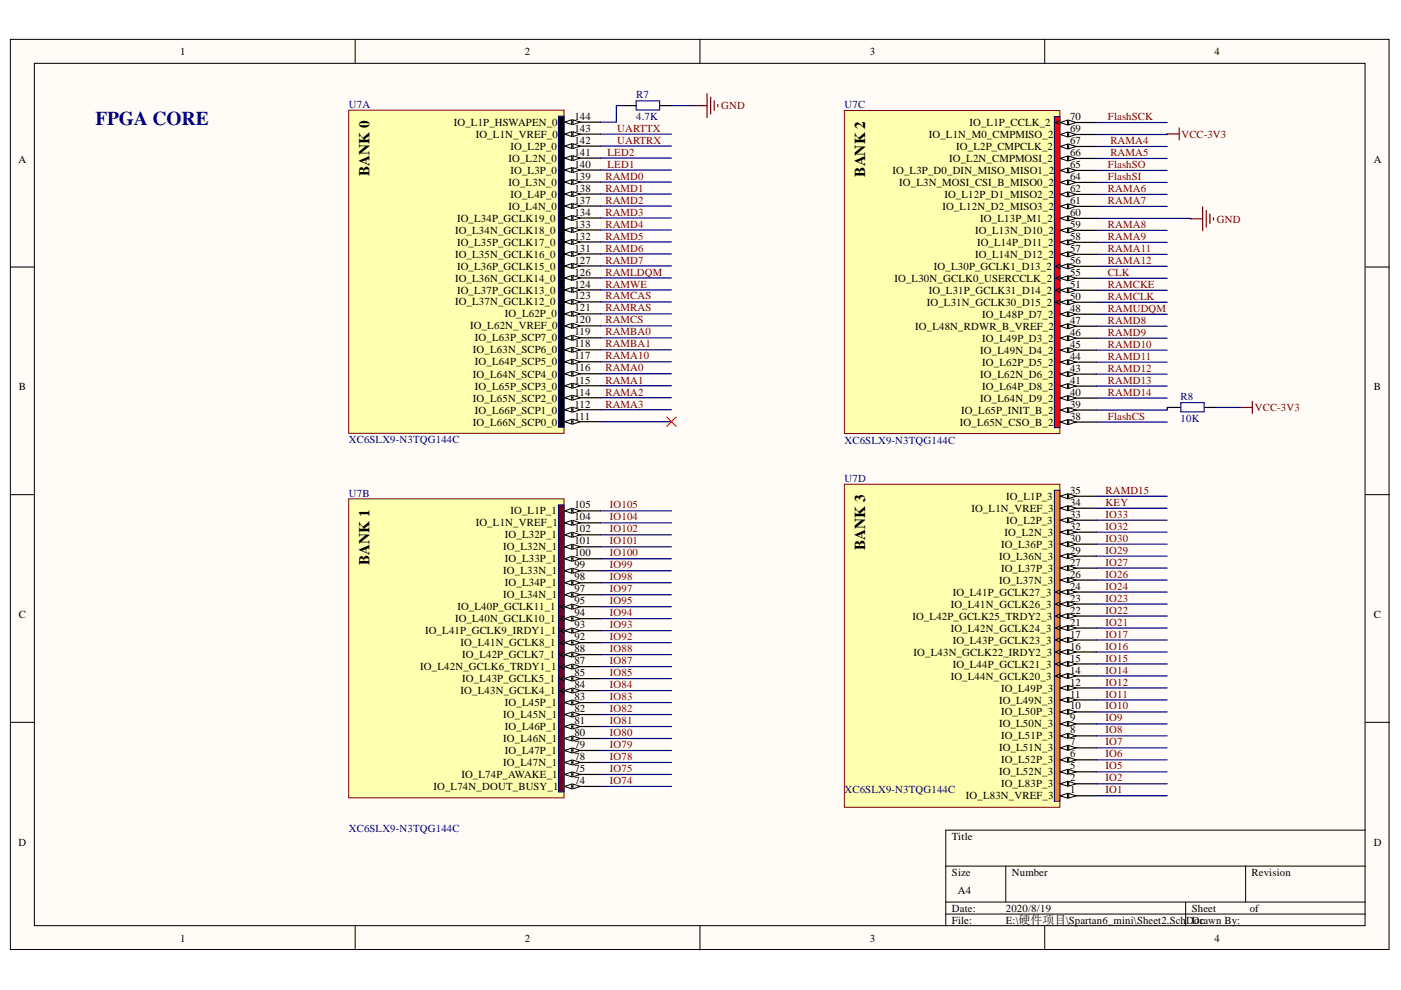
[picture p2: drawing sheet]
<svg xmlns="http://www.w3.org/2000/svg" width="297mm" height="210mm" viewBox="0 0 297 210" stroke-linecap="round" stroke-linejoin="round" font-family="sans-serif">
<defs><g id="words">
<text font-size="4.1" fill="#000080" x="20.2" y="26.5">FPGA CORE</text>
<g font-size="3.2">
<text x="78.4" y="37.4" transform="rotate(-90 78.4 37.4)">BANK 0</text>
<text x="183.5" y="37.5" transform="rotate(-90 183.5 37.5)">BANK 2</text>
<text x="78.4" y="119.7" transform="rotate(-90 78.4 119.7)">BANK 1</text>
<text x="183.5" y="116.6" transform="rotate(-90 183.5 116.6)">BANK 3</text>
</g>
<g font-size="2.3">
<text x="38.2" y="11.7">1</text>
<text x="111.3" y="11.7">2</text>
<text x="184.4" y="11.7">3</text>
<text x="257.5" y="11.7">4</text>
<text x="96.2" y="26.7">IO_L1P_HSWAPEN_0</text>
<text x="100.9" y="29.3">IO_L1N_VREF_0</text>
<text x="121.8" y="25.4">144</text>
<text x="121.8" y="28">143</text>
<text x="196.9" y="29.3">IO_L1N_M0_CMPMISO_2</text>
<text x="205.5" y="26.8">IO_L1P_CCLK_2</text>
<text x="226.9" y="25.5">70</text>
<text x="226.9" y="28.1">69</text>
<text x="3.9" y="34.5">A</text>
<text x="107.8" y="34.3">IO_L2N_0</text>
<text x="108.2" y="31.8">IO_L2P_0</text>
<text x="121.8" y="30.5">142</text>
<text x="121.8" y="33.1">141</text>
<text x="121.8" y="35.6">140</text>
<text x="201.2" y="34.4">IO_L2N_CMPMOSI_2</text>
<text x="202.8" y="31.9">IO_L2P_CMPCLK_2</text>
<text x="226.9" y="30.6">67</text>
<text x="226.9" y="33.1">66</text>
<text x="226.9" y="35.7">65</text>
<text x="291.3" y="34.5">A</text>
<text x="107.8" y="39.4">IO_L3N_0</text>
<text x="108.2" y="36.9">IO_L3P_0</text>
<text x="108.2" y="41.9">IO_L4P_0</text>
<text x="121.8" y="38.1">139</text>
<text x="121.8" y="40.7">138</text>
<text x="189.2" y="36.9">IO_L3P_D0_DIN_MISO_MISO1_2</text>
<text x="190.7" y="39.5">IO_L3N_MOSI_CSI_B_MISO0_2</text>
<text x="226.9" y="38.2">64</text>
<text x="226.9" y="40.8">62</text>
<text x="96.9" y="47">IO_L34P_GCLK19_0</text>
<text x="107.8" y="44.5">IO_L4N_0</text>
<text x="121.8" y="43.2">137</text>
<text x="121.8" y="45.7">134</text>
<text x="199.8" y="44.6">IO_L12N_D2_MISO3_2</text>
<text x="200.2" y="42">IO_L12P_D1_MISO2_2</text>
<text x="207.8" y="47.1">IO_L13P_M1_2</text>
<text x="226.9" y="43.3">61</text>
<text x="226.9" y="45.8">60</text>
<text x="96.5" y="49.5">IO_L34N_GCLK18_0</text>
<text x="96.9" y="52.1">IO_L35P_GCLK17_0</text>
<text x="121.8" y="48.3">133</text>
<text x="121.8" y="50.8">132</text>
<text x="121.8" y="53.4">131</text>
<text x="206.7" y="49.6">IO_L13N_D10_2</text>
<text x="207.2" y="52.2">IO_L14P_D11_2</text>
<text x="226.9" y="48.4">59</text>
<text x="226.9" y="50.9">58</text>
<text x="226.9" y="53.4">57</text>
<text x="96.5" y="54.6">IO_L35N_GCLK16_0</text>
<text x="96.5" y="59.7">IO_L36N_GCLK14_0</text>
<text x="96.9" y="57.2">IO_L36P_GCLK15_0</text>
<text x="121.8" y="55.9">127</text>
<text x="121.8" y="58.4">126</text>
<text x="189.6" y="59.8">IO_L30N_GCLK0_USERCCLK_2</text>
<text x="198" y="57.2">IO_L30P_GCLK1_D13_2</text>
<text x="206.7" y="54.7">IO_L14N_D12_2</text>
<text x="226.9" y="56">56</text>
<text x="226.9" y="58.5">55</text>
<text x="96.5" y="64.8">IO_L37N_GCLK12_0</text>
<text x="96.9" y="62.2">IO_L37P_GCLK13_0</text>
<text x="121.8" y="61">124</text>
<text x="121.8" y="63.5">123</text>
<text x="196.5" y="64.9">IO_L31N_GCLK30_D15_2</text>
<text x="196.9" y="62.3">IO_L31P_GCLK31_D14_2</text>
<text x="226.9" y="61">51</text>
<text x="226.9" y="63.6">50</text>
<text x="99.7" y="69.8">IO_L62N_VREF_0</text>
<text x="107" y="67.3">IO_L62P_0</text>
<text x="121.8" y="66">121</text>
<text x="121.8" y="68.6">120</text>
<text x="121.8" y="71.1">119</text>
<text x="194" y="69.9">IO_L48N_RDWR_B_VREF_2</text>
<text x="208.3" y="67.4">IO_L48P_D7_2</text>
<text x="226.9" y="66.1">48</text>
<text x="226.9" y="68.7">47</text>
<text x="226.9" y="71.2">46</text>
<text x="100.3" y="74.9">IO_L63N_SCP6_0</text>
<text x="100.7" y="72.4">IO_L63P_SCP7_0</text>
<text x="100.7" y="77.5">IO_L64P_SCP5_0</text>
<text x="121.8" y="73.6">118</text>
<text x="121.8" y="76.2">117</text>
<text x="207.8" y="75">IO_L49N_D4_2</text>
<text x="208.3" y="72.5">IO_L49P_D3_2</text>
<text x="208.3" y="77.5">IO_L62P_D5_2</text>
<text x="226.9" y="73.7">45</text>
<text x="226.9" y="76.3">44</text>
<text x="4" y="82.8">B</text>
<text x="100.3" y="80.1">IO_L64N_SCP4_0</text>
<text x="100.7" y="82.6">IO_L65P_SCP3_0</text>
<text x="121.8" y="78.7">116</text>
<text x="121.8" y="81.3">115</text>
<text x="121.8" y="83.9">114</text>
<text x="207.8" y="80.1">IO_L62N_D6_2</text>
<text x="208.3" y="82.7">IO_L64P_D8_2</text>
<text x="226.9" y="78.8">43</text>
<text x="226.9" y="81.3">41</text>
<text x="226.9" y="84">40</text>
<text x="291.3" y="82.8">B</text>
<text x="100.3" y="85.1">IO_L65N_SCP2_0</text>
<text x="100.7" y="87.7">IO_L66P_SCP1_0</text>
<text x="121.8" y="86.4">112</text>
<text x="121.8" y="89">111</text>
<text x="203.8" y="87.8">IO_L65P_INIT_B_2</text>
<text x="207.8" y="85.2">IO_L64N_D9_2</text>
<text x="226.9" y="86.5">39</text>
<text x="226.9" y="89">38</text>
<text x="100.3" y="90.2">IO_L66N_SCP0_0</text>
<text x="203.5" y="90.3">IO_L65N_CSO_B_2</text>
<text x="121.8" y="107.8">105</text>
<text x="213.3" y="105.9">IO_L1P_3</text>
<text x="226.9" y="104.7">35</text>
<text x="226.9" y="107.2">34</text>
<text x="100.9" y="111.6">IO_L1N_VREF_1</text>
<text x="108.2" y="109.1">IO_L1P_1</text>
<text x="121.8" y="110.3">104</text>
<text x="121.8" y="112.9">102</text>
<text x="206" y="108.5">IO_L1N_VREF_3</text>
<text x="213" y="113.6">IO_L2N_3</text>
<text x="213.3" y="111">IO_L2P_3</text>
<text x="226.9" y="109.8">33</text>
<text x="226.9" y="112.3">32</text>
<text x="106.7" y="116.7">IO_L32N_1</text>
<text x="107" y="114.2">IO_L32P_1</text>
<text x="107" y="119.2">IO_L33P_1</text>
<text x="121.8" y="115.4">101</text>
<text x="121.8" y="118">100</text>
<text x="211.8" y="118.7">IO_L36N_3</text>
<text x="212.2" y="116.1">IO_L36P_3</text>
<text x="226.9" y="114.8">30</text>
<text x="226.9" y="117.4">29</text>
<text x="226.9" y="120">27</text>
<text x="106.7" y="121.8">IO_L33N_1</text>
<text x="107" y="124.3">IO_L34P_1</text>
<text x="121.8" y="120.5">99</text>
<text x="121.8" y="123">98</text>
<text x="121.8" y="125.6">97</text>
<text x="211.8" y="123.8">IO_L37N_3</text>
<text x="212.2" y="121.3">IO_L37P_3</text>
<text x="226.9" y="122.5">26</text>
<text x="226.9" y="125.1">24</text>
<text x="4" y="131.1">C</text>
<text x="96.5" y="131.9">IO_L40N_GCLK10_1</text>
<text x="97" y="129.4">IO_L40P_GCLK11_1</text>
<text x="106.7" y="126.8">IO_L34N_1</text>
<text x="121.8" y="128.1">95</text>
<text x="121.8" y="130.6">94</text>
<text x="193.4" y="131.4">IO_L42P_GCLK25_TRDY2_3</text>
<text x="201.6" y="128.9">IO_L41N_GCLK26_3</text>
<text x="202" y="126.3">IO_L41P_GCLK27_3</text>
<text x="226.9" y="127.6">23</text>
<text x="226.9" y="130.1">22</text>
<text x="291.3" y="131.1">C</text>
<text x="90.1" y="134.4">IO_L41P_GCLK9_IRDY1_1</text>
<text x="97.7" y="137">IO_L41N_GCLK8_1</text>
<text x="121.8" y="133.2">93</text>
<text x="121.8" y="135.7">92</text>
<text x="201.6" y="133.9">IO_L42N_GCLK24_3</text>
<text x="202" y="136.5">IO_L43P_GCLK23_3</text>
<text x="226.9" y="132.7">21</text>
<text x="226.9" y="135.2">17</text>
<text x="226.9" y="137.7">16</text>
<text x="89.1" y="142.1">IO_L42N_GCLK6_TRDY1_1</text>
<text x="98" y="139.6">IO_L42P_GCLK7_1</text>
<text x="121.8" y="138.3">88</text>
<text x="121.8" y="140.9">87</text>
<text x="121.8" y="143.4">85</text>
<text x="193.7" y="139">IO_L43N_GCLK22_IRDY2_3</text>
<text x="202" y="141.5">IO_L44P_GCLK21_3</text>
<text x="226.9" y="140.3">15</text>
<text x="226.9" y="142.8">14</text>
<text x="97.7" y="147.2">IO_L43N_GCLK4_1</text>
<text x="98" y="144.7">IO_L43P_GCLK5_1</text>
<text x="107" y="149.8">IO_L45P_1</text>
<text x="121.8" y="145.9">84</text>
<text x="121.8" y="148.5">83</text>
<text x="201.6" y="144.1">IO_L44N_GCLK20_3</text>
<text x="211.8" y="149.2">IO_L49N_3</text>
<text x="212.2" y="146.6">IO_L49P_3</text>
<text x="226.9" y="145.4">12</text>
<text x="226.9" y="147.9">11</text>
<text x="106.7" y="152.3">IO_L45N_1</text>
<text x="107" y="154.8">IO_L46P_1</text>
<text x="121.8" y="151">82</text>
<text x="121.8" y="153.6">81</text>
<text x="211.8" y="154.2">IO_L50N_3</text>
<text x="212.2" y="151.7">IO_L50P_3</text>
<text x="226.9" y="150.4">10</text>
<text x="226.9" y="153">9</text>
<text x="226.9" y="155.5">8</text>
<text x="106.7" y="157.4">IO_L46N_1</text>
<text x="107" y="159.9">IO_L47P_1</text>
<text x="121.8" y="156.1">80</text>
<text x="121.8" y="158.6">79</text>
<text x="121.8" y="161.2">78</text>
<text x="211.8" y="159.3">IO_L51N_3</text>
<text x="212.2" y="156.8">IO_L51P_3</text>
<text x="212.2" y="161.8">IO_L52P_3</text>
<text x="226.9" y="158">7</text>
<text x="226.9" y="160.6">6</text>
<text x="91.9" y="167.5">IO_L74N_DOUT_BUSY_1</text>
<text x="97.8" y="165">IO_L74P_AWAKE_1</text>
<text x="106.7" y="162.4">IO_L47N_1</text>
<text x="121.8" y="163.7">75</text>
<text x="121.8" y="166.2">74</text>
<text x="211.8" y="164.4">IO_L52N_3</text>
<text x="212.2" y="166.9">IO_L83P_3</text>
<text x="226.9" y="163.1">5</text>
<text x="226.9" y="165.6">2</text>
<text x="204.8" y="169.5">IO_L83N_VREF_3</text>
<text x="226.9" y="168.2">1</text>
<text x="3.9" y="179.3">D</text>
<text x="201.8" y="178.1">Title</text>
<text x="291.3" y="179.3">D</text>
<text x="201.8" y="185.7">Size</text>
<text x="214.5" y="185.7">Number</text>
<text x="265.4" y="185.7">Revision</text>
<text x="203.1" y="189.5">A4</text>
<text x="201.8" y="193.3">Date:</text>
<text x="201.8" y="195.8">File:</text>
<text x="213.2" y="193.3">2020/8/19</text>
<text x="213.2" y="195.8">E:\硬件项目\Spartan6_mini\Sheet2.Sch</text>
<text x="251.5" y="195.8">DDc</text>
<text x="252.7" y="193.3">Sheet</text>
<text x="253.2" y="195.8">orawn By:</text>
<text x="265" y="193.3">of</text>
<text x="38.2" y="199.6">1</text>
<text x="111.3" y="199.6">2</text>
<text x="184.4" y="199.6">3</text>
<text x="257.5" y="199.6">4</text>
</g>
<g font-size="2.3" fill="#000080">
<text x="74" y="22.9">U7A</text>
<text x="134.9" y="20.9">R7</text>
<text x="179.1" y="23">U7C</text>
<text x="134.9" y="25.4">4.7K</text>
<text x="250.3" y="84.9">R8</text>
<text x="250.3" y="89.5">10K</text>
<text x="74" y="94">XC6SLX9-N3TQG144C</text>
<text x="179.1" y="94.1">XC6SLX9-N3TQG144C</text>
<text x="74" y="105.3">U7B</text>
<text x="179.1" y="102.1">U7D</text>
<text x="179.1" y="168.2">XC6SLX9-N3TQG144C</text>
<text x="74" y="176.4">XC6SLX9-N3TQG144C</text>
</g>
<g font-size="2.3" fill="#800000">
<text x="152.9" y="23.2">GND</text>
<text x="130.8" y="28">UARTTX</text>
<text x="234.9" y="25.5">FlashSCK</text>
<text x="250.5" y="29.2">VCC-3V3</text>
<text x="128.8" y="35.6">LED1</text>
<text x="128.8" y="33.1">LED2</text>
<text x="130.8" y="30.5">UARTRX</text>
<text x="234.9" y="35.7">FlashSO</text>
<text x="235.4" y="33.1">RAMA5</text>
<text x="235.4" y="30.6">RAMA4</text>
<text x="128.4" y="38.1">RAMD0</text>
<text x="128.4" y="40.7">RAMD1</text>
<text x="234.9" y="38.2">FlashSI</text>
<text x="234.9" y="40.8">RAMA6</text>
<text x="128.4" y="43.2">RAMD2</text>
<text x="128.4" y="45.7">RAMD3</text>
<text x="234.9" y="43.3">RAMA7</text>
<text x="258" y="47.2">GND</text>
<text x="128.4" y="50.8">RAMD5</text>
<text x="128.4" y="48.3">RAMD4</text>
<text x="128.4" y="53.4">RAMD6</text>
<text x="234.9" y="53.4">RAMA11</text>
<text x="234.9" y="50.9">RAMA9</text>
<text x="234.9" y="48.4">RAMA8</text>
<text x="128.4" y="55.9">RAMD7</text>
<text x="128.4" y="58.4">RAMLDQM</text>
<text x="234.9" y="56">RAMA12</text>
<text x="234.9" y="58.5">CLK</text>
<text x="128.4" y="61">RAMWE</text>
<text x="128.4" y="63.5">RAMCAS</text>
<text x="234.9" y="63.6">RAMCLK</text>
<text x="234.9" y="61">RAMCKE</text>
<text x="128.4" y="66">RAMRAS</text>
<text x="128.4" y="68.6">RAMCS</text>
<text x="128.4" y="71.1">RAMBA0</text>
<text x="234.9" y="71.2">RAMD9</text>
<text x="234.9" y="68.7">RAMD8</text>
<text x="234.9" y="66.1">RAMUDQM</text>
<text x="128.4" y="73.6">RAMBA1</text>
<text x="128.4" y="76.2">RAMA10</text>
<text x="234.9" y="76.3">RAMD11</text>
<text x="234.9" y="73.7">RAMD10</text>
<text x="128.4" y="78.7">RAMA0</text>
<text x="128.4" y="81.3">RAMA1</text>
<text x="128.4" y="83.9">RAMA2</text>
<text x="234.9" y="84">RAMD14</text>
<text x="234.9" y="81.3">RAMD13</text>
<text x="234.9" y="78.8">RAMD12</text>
<text x="128.4" y="86.4">RAMA3</text>
<text x="234.9" y="89">FlashCS</text>
<text x="266.1" y="87.2">VCC-3V3</text>
<text x="129.3" y="107.8">IO105</text>
<text x="234.4" y="104.7">RAMD15</text>
<text x="234.4" y="107.2">KEY</text>
<text x="129.3" y="112.9">IO102</text>
<text x="129.3" y="110.3">IO104</text>
<text x="234.4" y="109.8">IO33</text>
<text x="234.4" y="112.3">IO32</text>
<text x="129.3" y="118">IO100</text>
<text x="129.3" y="115.4">IO101</text>
<text x="234.4" y="114.8">IO30</text>
<text x="234.4" y="117.4">IO29</text>
<text x="234.4" y="120">IO27</text>
<text x="129.3" y="125.6">IO97</text>
<text x="129.3" y="123">IO98</text>
<text x="129.3" y="120.5">IO99</text>
<text x="234.4" y="122.5">IO26</text>
<text x="234.4" y="125.1">IO24</text>
<text x="129.3" y="130.6">IO94</text>
<text x="129.3" y="128.1">IO95</text>
<text x="234.4" y="127.6">IO23</text>
<text x="234.4" y="130.1">IO22</text>
<text x="129.3" y="135.7">IO92</text>
<text x="129.3" y="133.2">IO93</text>
<text x="234.4" y="132.7">IO21</text>
<text x="234.4" y="135.2">IO17</text>
<text x="234.4" y="137.7">IO16</text>
<text x="129.3" y="138.3">IO88</text>
<text x="129.3" y="140.9">IO87</text>
<text x="129.3" y="143.4">IO85</text>
<text x="234.4" y="140.3">IO15</text>
<text x="234.4" y="142.8">IO14</text>
<text x="129.3" y="145.9">IO84</text>
<text x="129.3" y="148.5">IO83</text>
<text x="234.4" y="145.4">IO12</text>
<text x="234.4" y="147.9">IO11</text>
<text x="129.3" y="151">IO82</text>
<text x="129.3" y="153.6">IO81</text>
<text x="234.4" y="150.4">IO10</text>
<text x="234.4" y="153">IO9</text>
<text x="234.4" y="155.5">IO8</text>
<text x="129.3" y="156.1">IO80</text>
<text x="129.3" y="158.6">IO79</text>
<text x="129.3" y="161.2">IO78</text>
<text x="234.4" y="158">IO7</text>
<text x="234.4" y="160.6">IO6</text>
<text x="129.3" y="163.7">IO75</text>
<text x="129.3" y="166.2">IO74</text>
<text x="234.4" y="163.1">IO5</text>
<text x="234.4" y="165.6">IO2</text>
<text x="234.4" y="168.2">IO1</text>
</g>
</g></defs>
<g fill="#fffcf8" stroke="#000" stroke-width=".21">
<path d="M2.2 8.3h292.3v193h-292.3z"/>
<path d="M7.3 13.4h282.1v182.9h-282.1z"/>
</g>
<g fill="none" stroke="#000" stroke-width=".21">
<path d="M75.3 8.3v5.1M148.4 8.3v5.1M221.5 8.3v5.1M2.2 56.6h5.1M289.5 56.6h5.1M2.2 104.9h5.1M289.5 104.9h5.1M2.2 153.2h5.1M289.5 153.2h5.1M289.5 176h-89v20.3M75.3 196.3v5.1M148.4 196.3v5.1"/>
<path d="M200.5 183.6h89M200.5 191.3h89M200.5 193.8h89M213.2 183.6v7.7M221.5 196.3v5.1M251.4 191.3v5M264.1 183.6v7.7"/>
</g>
<path d="M73.9 23.4h45.7v68.5h-45.7z" fill="#ffffb0" stroke="#800000" stroke-width=".21"/>
<path d="M118.4 24.6h1.2v66h-1.2z" fill="#000" stroke="#000080" stroke-width=".21"/>
<path d="M119.7 25.9h7.6" fill="none" stroke="#000" stroke-width=".25"/>
<path d="M119.7 25.9l1.5-.5v1z" fill="#fffcf8"/>
<path d="M119.7 25.9l1.5-.5v1z" fill="none" stroke="#000" stroke-width=".21"/>
<path d="M121.5 25.4l1.5 .5-1.5 .5z" fill="#fffcf8"/>
<path d="M121.5 25.4l1.5 .5-1.5 .5z" fill="none" stroke="#000" stroke-width=".21"/>
<path d="M119.7 28.4h7.6" fill="none" stroke="#000" stroke-width=".25"/>
<path d="M119.7 28.4l1.5-.5v1z" fill="#fffcf8"/>
<path d="M119.7 28.4l1.5-.5v1z" fill="none" stroke="#000" stroke-width=".21"/>
<path d="M121.5 27.9l1.5 .5-1.5 .5z" fill="#fffcf8"/>
<path d="M121.5 27.9l1.5 .5-1.5 .5z" fill="none" stroke="#000" stroke-width=".21"/>
<path d="M119.7 31h7.6" fill="none" stroke="#000" stroke-width=".25"/>
<path d="M119.7 31l1.5-.5v1z" fill="#fffcf8"/>
<path d="M119.7 31l1.5-.5v1z" fill="none" stroke="#000" stroke-width=".21"/>
<path d="M121.5 30.5l1.5 .5-1.5 .5z" fill="#fffcf8"/>
<path d="M121.5 30.5l1.5 .5-1.5 .5z" fill="none" stroke="#000" stroke-width=".21"/>
<path d="M119.7 33.5h7.6" fill="none" stroke="#000" stroke-width=".25"/>
<path d="M119.7 33.5l1.5-.5v1z" fill="#fffcf8"/>
<path d="M119.7 33.5l1.5-.5v1z" fill="none" stroke="#000" stroke-width=".21"/>
<path d="M121.5 33l1.5 .5-1.5 .5z" fill="#fffcf8"/>
<path d="M121.5 33l1.5 .5-1.5 .5z" fill="none" stroke="#000" stroke-width=".21"/>
<path d="M119.7 36.1h7.6" fill="none" stroke="#000" stroke-width=".25"/>
<path d="M119.7 36.1l1.5-.5v1z" fill="#fffcf8"/>
<path d="M119.7 36.1l1.5-.5v1z" fill="none" stroke="#000" stroke-width=".21"/>
<path d="M121.5 35.6l1.5 .5-1.5 .5z" fill="#fffcf8"/>
<path d="M121.5 35.6l1.5 .5-1.5 .5z" fill="none" stroke="#000" stroke-width=".21"/>
<path d="M119.7 38.6h7.6" fill="none" stroke="#000" stroke-width=".25"/>
<path d="M119.7 38.6l1.5-.5v1z" fill="#fffcf8"/>
<path d="M119.7 38.6l1.5-.5v1z" fill="none" stroke="#000" stroke-width=".21"/>
<path d="M121.5 38.1l1.5 .5-1.5 .5z" fill="#fffcf8"/>
<path d="M121.5 38.1l1.5 .5-1.5 .5z" fill="none" stroke="#000" stroke-width=".21"/>
<path d="M119.7 41.1h7.6" fill="none" stroke="#000" stroke-width=".25"/>
<path d="M119.7 41.1l1.5-.5v1.1z" fill="#fffcf8"/>
<path d="M119.7 41.1l1.5-.5v1.1z" fill="none" stroke="#000" stroke-width=".21"/>
<path d="M121.5 40.6l1.5 .5-1.5 .6z" fill="#fffcf8"/>
<path d="M121.5 40.6l1.5 .5-1.5 .6z" fill="none" stroke="#000" stroke-width=".21"/>
<path d="M119.7 43.7h7.6" fill="none" stroke="#000" stroke-width=".25"/>
<path d="M119.7 43.7l1.5-.5v1z" fill="#fffcf8"/>
<path d="M119.7 43.7l1.5-.5v1z" fill="none" stroke="#000" stroke-width=".21"/>
<path d="M121.5 43.2l1.5 .5-1.5 .5z" fill="#fffcf8"/>
<path d="M119.7 45.7l-1 .5 1 .5M121.5 43.2l1.5 .5-1.5 .5z" fill="none" stroke="#000" stroke-width=".21"/>
<path d="M119.7 46.2h7.6" fill="none" stroke="#000" stroke-width=".25"/>
<path d="M119.7 46.2l1.5-.5v1z" fill="#fffcf8"/>
<path d="M119.7 46.2l1.5-.5v1z" fill="none" stroke="#000" stroke-width=".21"/>
<path d="M121.5 45.7l1.5 .5-1.5 .5z" fill="#fffcf8"/>
<path d="M119.7 48.3l-1 .5 1 .5M121.5 45.7l1.5 .5-1.5 .5z" fill="none" stroke="#000" stroke-width=".21"/>
<path d="M119.7 48.8h7.6" fill="none" stroke="#000" stroke-width=".25"/>
<path d="M119.7 48.8l1.5-.5v1z" fill="#fffcf8"/>
<path d="M119.7 48.8l1.5-.5v1z" fill="none" stroke="#000" stroke-width=".21"/>
<path d="M121.5 48.3l1.5 .5-1.5 .5z" fill="#fffcf8"/>
<path d="M119.7 50.8l-1 .5 1 .5M121.5 48.3l1.5 .5-1.5 .5z" fill="none" stroke="#000" stroke-width=".21"/>
<path d="M119.7 51.3h7.6" fill="none" stroke="#000" stroke-width=".25"/>
<path d="M119.7 51.3l1.5-.5v1z" fill="#fffcf8"/>
<path d="M119.7 51.3l1.5-.5v1z" fill="none" stroke="#000" stroke-width=".21"/>
<path d="M121.5 50.8l1.5 .5-1.5 .5z" fill="#fffcf8"/>
<path d="M119.7 53.3l-1 .5 1 .6M121.5 50.8l1.5 .5-1.5 .5z" fill="none" stroke="#000" stroke-width=".21"/>
<path d="M119.7 53.8h7.6" fill="none" stroke="#000" stroke-width=".25"/>
<path d="M119.7 53.8l1.5-.5v1.1z" fill="#fffcf8"/>
<path d="M119.7 53.8l1.5-.5v1.1z" fill="none" stroke="#000" stroke-width=".21"/>
<path d="M121.5 53.3l1.5 .5-1.5 .6z" fill="#fffcf8"/>
<path d="M119.7 55.9l-1 .5 1 .5M121.5 53.3l1.5 .5-1.5 .6z" fill="none" stroke="#000" stroke-width=".21"/>
<path d="M119.7 56.4h7.6" fill="none" stroke="#000" stroke-width=".25"/>
<path d="M119.7 56.4l1.5-.5v1z" fill="#fffcf8"/>
<path d="M119.7 56.4l1.5-.5v1z" fill="none" stroke="#000" stroke-width=".21"/>
<path d="M121.5 55.9l1.5 .5-1.5 .5z" fill="#fffcf8"/>
<path d="M119.7 58.4l-1 .5 1 .5M121.5 55.9l1.5 .5-1.5 .5z" fill="none" stroke="#000" stroke-width=".21"/>
<path d="M119.7 58.9h7.6" fill="none" stroke="#000" stroke-width=".25"/>
<path d="M119.7 58.9l1.5-.5v1z" fill="#fffcf8"/>
<path d="M119.7 58.9l1.5-.5v1z" fill="none" stroke="#000" stroke-width=".21"/>
<path d="M121.5 58.4l1.5 .5-1.5 .5z" fill="#fffcf8"/>
<path d="M121.5 58.4l1.5 .5-1.5 .5zM119.7 61l-1 .5 1 .5" fill="none" stroke="#000" stroke-width=".21"/>
<path d="M119.7 61.5h7.6" fill="none" stroke="#000" stroke-width=".25"/>
<path d="M119.7 61.5l1.5-.5v1z" fill="#fffcf8"/>
<path d="M119.7 61.5l1.5-.5v1z" fill="none" stroke="#000" stroke-width=".21"/>
<path d="M121.5 61l1.5 .5-1.5 .5z" fill="#fffcf8"/>
<path d="M119.7 63.5l-1 .5 1 .5M121.5 61l1.5 .5-1.5 .5z" fill="none" stroke="#000" stroke-width=".21"/>
<path d="M119.7 64h7.6" fill="none" stroke="#000" stroke-width=".25"/>
<path d="M119.7 64l1.5-.5v1z" fill="#fffcf8"/>
<path d="M119.7 64l1.5-.5v1z" fill="none" stroke="#000" stroke-width=".21"/>
<path d="M121.5 63.5l1.5 .5-1.5 .5z" fill="#fffcf8"/>
<path d="M121.5 63.5l1.5 .5-1.5 .5z" fill="none" stroke="#000" stroke-width=".21"/>
<path d="M119.7 66.5h7.6" fill="none" stroke="#000" stroke-width=".25"/>
<path d="M119.7 66.5l1.5-.5v1.1z" fill="#fffcf8"/>
<path d="M119.7 66.5l1.5-.5v1.1z" fill="none" stroke="#000" stroke-width=".21"/>
<path d="M121.5 66l1.5 .5-1.5 .6z" fill="#fffcf8"/>
<path d="M121.5 66l1.5 .5-1.5 .6z" fill="none" stroke="#000" stroke-width=".21"/>
<path d="M119.7 69.1h7.6" fill="none" stroke="#000" stroke-width=".25"/>
<path d="M119.7 69.1l1.5-.5v1z" fill="#fffcf8"/>
<path d="M119.7 69.1l1.5-.5v1z" fill="none" stroke="#000" stroke-width=".21"/>
<path d="M121.5 68.6l1.5 .5-1.5 .5z" fill="#fffcf8"/>
<path d="M121.5 68.6l1.5 .5-1.5 .5z" fill="none" stroke="#000" stroke-width=".21"/>
<path d="M119.7 71.6h7.6" fill="none" stroke="#000" stroke-width=".25"/>
<path d="M119.7 71.6l1.5-.5v1z" fill="#fffcf8"/>
<path d="M119.7 71.6l1.5-.5v1z" fill="none" stroke="#000" stroke-width=".21"/>
<path d="M121.5 71.1l1.5 .5-1.5 .5z" fill="#fffcf8"/>
<path d="M121.5 71.1l1.5 .5-1.5 .5z" fill="none" stroke="#000" stroke-width=".21"/>
<path d="M119.7 74.2h7.6" fill="none" stroke="#000" stroke-width=".25"/>
<path d="M119.7 74.2l1.5-.5v1z" fill="#fffcf8"/>
<path d="M119.7 74.2l1.5-.5v1z" fill="none" stroke="#000" stroke-width=".21"/>
<path d="M121.5 73.7l1.5 .5-1.5 .5z" fill="#fffcf8"/>
<path d="M121.5 73.7l1.5 .5-1.5 .5z" fill="none" stroke="#000" stroke-width=".21"/>
<path d="M119.7 76.7h7.6" fill="none" stroke="#000" stroke-width=".25"/>
<path d="M119.7 76.7l1.5-.5v1z" fill="#fffcf8"/>
<path d="M119.7 76.7l1.5-.5v1z" fill="none" stroke="#000" stroke-width=".21"/>
<path d="M121.5 76.2l1.5 .5-1.5 .5z" fill="#fffcf8"/>
<path d="M121.5 76.2l1.5 .5-1.5 .5z" fill="none" stroke="#000" stroke-width=".21"/>
<path d="M119.7 79.2h7.6" fill="none" stroke="#000" stroke-width=".25"/>
<path d="M119.7 79.2l1.5-.5v1.1z" fill="#fffcf8"/>
<path d="M119.7 79.2l1.5-.5v1.1z" fill="none" stroke="#000" stroke-width=".21"/>
<path d="M121.5 78.7l1.5 .5-1.5 .6z" fill="#fffcf8"/>
<path d="M121.5 78.7l1.5 .5-1.5 .6z" fill="none" stroke="#000" stroke-width=".21"/>
<path d="M119.7 81.8h7.6" fill="none" stroke="#000" stroke-width=".25"/>
<path d="M119.7 81.8l1.5-.5v1z" fill="#fffcf8"/>
<path d="M119.7 81.8l1.5-.5v1z" fill="none" stroke="#000" stroke-width=".21"/>
<path d="M121.5 81.3l1.5 .5-1.5 .5z" fill="#fffcf8"/>
<path d="M121.5 81.3l1.5 .5-1.5 .5z" fill="none" stroke="#000" stroke-width=".21"/>
<path d="M119.7 84.3h7.6" fill="none" stroke="#000" stroke-width=".25"/>
<path d="M119.7 84.3l1.5-.5v1z" fill="#fffcf8"/>
<path d="M119.7 84.3l1.5-.5v1z" fill="none" stroke="#000" stroke-width=".21"/>
<path d="M121.5 83.8l1.5 .5-1.5 .5z" fill="#fffcf8"/>
<path d="M121.5 83.8l1.5 .5-1.5 .5z" fill="none" stroke="#000" stroke-width=".21"/>
<path d="M119.7 86.9h7.6" fill="none" stroke="#000" stroke-width=".25"/>
<path d="M119.7 86.9l1.5-.5v1z" fill="#fffcf8"/>
<path d="M119.7 86.9l1.5-.5v1z" fill="none" stroke="#000" stroke-width=".21"/>
<path d="M121.5 86.4l1.5 .5-1.5 .5z" fill="#fffcf8"/>
<path d="M121.5 86.4l1.5 .5-1.5 .5z" fill="none" stroke="#000" stroke-width=".21"/>
<path d="M119.7 89.4h7.6" fill="none" stroke="#000" stroke-width=".25"/>
<path d="M119.7 89.4l1.5-.5v1z" fill="#fffcf8"/>
<path d="M119.7 89.4l1.5-.5v1z" fill="none" stroke="#000" stroke-width=".21"/>
<path d="M121.5 88.9l1.5 .5-1.5 .5z" fill="#fffcf8"/>
<path d="M121.5 88.9l1.5 .5-1.5 .5z" fill="none" stroke="#000" stroke-width=".21"/>
<path d="M179 102.7h45.7v68.5h-45.7z" fill="#ffffb0" stroke="#800000" stroke-width=".21"/>
<path d="M223.5 103.9h1.2v66h-1.2z" fill="#fd8300" stroke="#000080" stroke-width=".21"/>
<path d="M224.8 105.2h7.6" fill="none" stroke="#000" stroke-width=".25"/>
<path d="M224.8 105.2l1.5-.5v1z" fill="#fffcf8"/>
<path d="M224.8 105.2l1.5-.5v1z" fill="none" stroke="#000" stroke-width=".21"/>
<path d="M226.6 104.7l1.5 .5-1.5 .5z" fill="#fffcf8"/>
<path d="M226.6 104.7l1.5 .5-1.5 .5z" fill="none" stroke="#000" stroke-width=".21"/>
<path d="M224.8 107.8h7.6" fill="none" stroke="#000" stroke-width=".25"/>
<path d="M224.8 107.8l1.5-.6v1.1z" fill="#fffcf8"/>
<path d="M224.8 107.8l1.5-.6v1.1z" fill="none" stroke="#000" stroke-width=".21"/>
<path d="M226.6 107.2l1.5 .6-1.5 .5z" fill="#fffcf8"/>
<path d="M226.6 107.2l1.5 .6-1.5 .5z" fill="none" stroke="#000" stroke-width=".21"/>
<path d="M224.8 110.3h7.6" fill="none" stroke="#000" stroke-width=".25"/>
<path d="M224.8 110.3l1.5-.5v1z" fill="#fffcf8"/>
<path d="M224.8 110.3l1.5-.5v1z" fill="none" stroke="#000" stroke-width=".21"/>
<path d="M226.6 109.8l1.5 .5-1.5 .5z" fill="#fffcf8"/>
<path d="M226.6 109.8l1.5 .5-1.5 .5z" fill="none" stroke="#000" stroke-width=".21"/>
<path d="M224.8 112.8h7.6" fill="none" stroke="#000" stroke-width=".25"/>
<path d="M224.8 112.8l1.5-.5v1z" fill="#fffcf8"/>
<path d="M224.8 112.8l1.5-.5v1z" fill="none" stroke="#000" stroke-width=".21"/>
<path d="M226.6 112.3l1.5 .5-1.5 .5z" fill="#fffcf8"/>
<path d="M226.6 112.3l1.5 .5-1.5 .5z" fill="none" stroke="#000" stroke-width=".21"/>
<path d="M224.8 115.4h7.6" fill="none" stroke="#000" stroke-width=".25"/>
<path d="M224.8 115.4l1.5-.5v1z" fill="#fffcf8"/>
<path d="M224.8 115.4l1.5-.5v1z" fill="none" stroke="#000" stroke-width=".21"/>
<path d="M226.6 114.9l1.5 .5-1.5 .5z" fill="#fffcf8"/>
<path d="M226.6 114.9l1.5 .5-1.5 .5z" fill="none" stroke="#000" stroke-width=".21"/>
<path d="M224.8 117.9h7.6" fill="none" stroke="#000" stroke-width=".25"/>
<path d="M224.8 117.9l1.5-.5v1z" fill="#fffcf8"/>
<path d="M224.8 117.9l1.5-.5v1z" fill="none" stroke="#000" stroke-width=".21"/>
<path d="M226.6 117.4l1.5 .5-1.5 .5z" fill="#fffcf8"/>
<path d="M226.6 117.4l1.5 .5-1.5 .5z" fill="none" stroke="#000" stroke-width=".21"/>
<path d="M224.8 120.5h7.6" fill="none" stroke="#000" stroke-width=".25"/>
<path d="M224.8 120.5l1.5-.6v1.1z" fill="#fffcf8"/>
<path d="M224.8 120.5l1.5-.6v1.1z" fill="none" stroke="#000" stroke-width=".21"/>
<path d="M226.6 119.9l1.5 .6-1.5 .5z" fill="#fffcf8"/>
<path d="M226.6 119.9l1.5 .6-1.5 .5z" fill="none" stroke="#000" stroke-width=".21"/>
<path d="M224.8 123h7.6" fill="none" stroke="#000" stroke-width=".25"/>
<path d="M224.8 123l1.5-.5v1z" fill="#fffcf8"/>
<path d="M224.8 123l1.5-.5v1z" fill="none" stroke="#000" stroke-width=".21"/>
<path d="M226.6 122.5l1.5 .5-1.5 .5z" fill="#fffcf8"/>
<path d="M224.8 125l-1 .5 1 .5M226.6 122.5l1.5 .5-1.5 .5z" fill="none" stroke="#000" stroke-width=".21"/>
<path d="M224.8 125.5h7.6" fill="none" stroke="#000" stroke-width=".25"/>
<path d="M224.8 125.5l1.5-.5v1z" fill="#fffcf8"/>
<path d="M224.8 125.5l1.5-.5v1z" fill="none" stroke="#000" stroke-width=".21"/>
<path d="M226.6 125l1.5 .5-1.5 .5z" fill="#fffcf8"/>
<path d="M224.8 127.6l-1 .5 1 .5M226.6 125l1.5 .5-1.5 .5z" fill="none" stroke="#000" stroke-width=".21"/>
<path d="M224.8 128.1h7.6" fill="none" stroke="#000" stroke-width=".25"/>
<path d="M224.8 128.1l1.5-.5v1z" fill="#fffcf8"/>
<path d="M224.8 128.1l1.5-.5v1z" fill="none" stroke="#000" stroke-width=".21"/>
<path d="M226.6 127.6l1.5 .5-1.5 .5z" fill="#fffcf8"/>
<path d="M224.8 130.1l-1 .5 1 .5M226.6 127.6l1.5 .5-1.5 .5z" fill="none" stroke="#000" stroke-width=".21"/>
<path d="M224.8 130.6h7.6" fill="none" stroke="#000" stroke-width=".25"/>
<path d="M224.8 130.6l1.5-.5v1z" fill="#fffcf8"/>
<path d="M224.8 130.6l1.5-.5v1z" fill="none" stroke="#000" stroke-width=".21"/>
<path d="M226.6 130.1l1.5 .5-1.5 .5z" fill="#fffcf8"/>
<path d="M224.8 132.6l-1 .6 1 .5M226.6 130.1l1.5 .5-1.5 .5z" fill="none" stroke="#000" stroke-width=".21"/>
<path d="M224.8 133.2h7.6" fill="none" stroke="#000" stroke-width=".25"/>
<path d="M224.8 133.2l1.5-.6v1.1z" fill="#fffcf8"/>
<path d="M224.8 133.2l1.5-.6v1.1z" fill="none" stroke="#000" stroke-width=".21"/>
<path d="M226.6 132.6l1.5 .6-1.5 .5z" fill="#fffcf8"/>
<path d="M224.8 135.2l-1 .5 1 .5M226.6 132.6l1.5 .6-1.5 .5z" fill="none" stroke="#000" stroke-width=".21"/>
<path d="M224.8 135.7h7.6" fill="none" stroke="#000" stroke-width=".25"/>
<path d="M224.8 135.7l1.5-.5v1z" fill="#fffcf8"/>
<path d="M224.8 135.7l1.5-.5v1z" fill="none" stroke="#000" stroke-width=".21"/>
<path d="M226.6 135.2l1.5 .5-1.5 .5z" fill="#fffcf8"/>
<path d="M224.8 137.7l-1 .5 1 .5M226.6 135.2l1.5 .5-1.5 .5z" fill="none" stroke="#000" stroke-width=".21"/>
<path d="M224.8 138.2h7.6" fill="none" stroke="#000" stroke-width=".25"/>
<path d="M224.8 138.2l1.5-.5v1z" fill="#fffcf8"/>
<path d="M224.8 138.2l1.5-.5v1z" fill="none" stroke="#000" stroke-width=".21"/>
<path d="M226.6 137.7l1.5 .5-1.5 .5z" fill="#fffcf8"/>
<path d="M226.6 137.7l1.5 .5-1.5 .5zM224.8 140.3l-1 .5 1 .5" fill="none" stroke="#000" stroke-width=".21"/>
<path d="M224.8 140.8h7.6" fill="none" stroke="#000" stroke-width=".25"/>
<path d="M224.8 140.8l1.5-.5v1z" fill="#fffcf8"/>
<path d="M224.8 140.8l1.5-.5v1z" fill="none" stroke="#000" stroke-width=".21"/>
<path d="M226.6 140.3l1.5 .5-1.5 .5z" fill="#fffcf8"/>
<path d="M224.8 142.8l-1 .5 1 .5M226.6 140.3l1.5 .5-1.5 .5z" fill="none" stroke="#000" stroke-width=".21"/>
<path d="M224.8 143.3h7.6" fill="none" stroke="#000" stroke-width=".25"/>
<path d="M224.8 143.3l1.5-.5v1z" fill="#fffcf8"/>
<path d="M224.8 143.3l1.5-.5v1z" fill="none" stroke="#000" stroke-width=".21"/>
<path d="M226.6 142.8l1.5 .5-1.5 .5z" fill="#fffcf8"/>
<path d="M226.6 142.8l1.5 .5-1.5 .5z" fill="none" stroke="#000" stroke-width=".21"/>
<path d="M224.8 145.9h7.6" fill="none" stroke="#000" stroke-width=".25"/>
<path d="M224.8 145.9l1.5-.5v1z" fill="#fffcf8"/>
<path d="M224.8 145.9l1.5-.5v1z" fill="none" stroke="#000" stroke-width=".21"/>
<path d="M226.6 145.4l1.5 .5-1.5 .5z" fill="#fffcf8"/>
<path d="M226.6 145.4l1.5 .5-1.5 .5z" fill="none" stroke="#000" stroke-width=".21"/>
<path d="M224.8 148.4h7.6" fill="none" stroke="#000" stroke-width=".25"/>
<path d="M224.8 148.4l1.5-.5v1z" fill="#fffcf8"/>
<path d="M224.8 148.4l1.5-.5v1z" fill="none" stroke="#000" stroke-width=".21"/>
<path d="M226.6 147.9l1.5 .5-1.5 .5z" fill="#fffcf8"/>
<path d="M226.6 147.9l1.5 .5-1.5 .5z" fill="none" stroke="#000" stroke-width=".21"/>
<path d="M224.8 150.9h7.6" fill="none" stroke="#000" stroke-width=".25"/>
<path d="M224.8 150.9l1.5-.5v1z" fill="#fffcf8"/>
<path d="M224.8 150.9l1.5-.5v1z" fill="none" stroke="#000" stroke-width=".21"/>
<path d="M226.6 150.4l1.5 .5-1.5 .5z" fill="#fffcf8"/>
<path d="M226.6 150.4l1.5 .5-1.5 .5z" fill="none" stroke="#000" stroke-width=".21"/>
<path d="M224.8 153.5h7.6" fill="none" stroke="#000" stroke-width=".25"/>
<path d="M224.8 153.5l1.5-.5v1z" fill="#fffcf8"/>
<path d="M224.8 153.5l1.5-.5v1z" fill="none" stroke="#000" stroke-width=".21"/>
<path d="M226.6 153l1.5 .5-1.5 .5z" fill="#fffcf8"/>
<path d="M226.6 153l1.5 .5-1.5 .5z" fill="none" stroke="#000" stroke-width=".21"/>
<path d="M224.8 156h7.6" fill="none" stroke="#000" stroke-width=".25"/>
<path d="M224.8 156l1.5-.5v1z" fill="#fffcf8"/>
<path d="M224.8 156l1.5-.5v1z" fill="none" stroke="#000" stroke-width=".21"/>
<path d="M226.6 155.5l1.5 .5-1.5 .5z" fill="#fffcf8"/>
<path d="M226.6 155.5l1.5 .5-1.5 .5z" fill="none" stroke="#000" stroke-width=".21"/>
<path d="M224.8 158.6h7.6" fill="none" stroke="#000" stroke-width=".25"/>
<path d="M224.8 158.6l1.5-.5v1z" fill="#fffcf8"/>
<path d="M224.8 158.6l1.5-.5v1z" fill="none" stroke="#000" stroke-width=".21"/>
<path d="M226.6 158.1l1.5 .5-1.5 .5z" fill="#fffcf8"/>
<path d="M226.6 158.1l1.5 .5-1.5 .5z" fill="none" stroke="#000" stroke-width=".21"/>
<path d="M224.8 161.1h7.6" fill="none" stroke="#000" stroke-width=".25"/>
<path d="M224.8 161.1l1.5-.5v1z" fill="#fffcf8"/>
<path d="M224.8 161.1l1.5-.5v1z" fill="none" stroke="#000" stroke-width=".21"/>
<path d="M226.6 160.6l1.5 .5-1.5 .5z" fill="#fffcf8"/>
<path d="M226.6 160.6l1.5 .5-1.5 .5z" fill="none" stroke="#000" stroke-width=".21"/>
<path d="M224.8 163.6h7.6" fill="none" stroke="#000" stroke-width=".25"/>
<path d="M224.8 163.6l1.5-.5v1.1z" fill="#fffcf8"/>
<path d="M224.8 163.6l1.5-.5v1.1z" fill="none" stroke="#000" stroke-width=".21"/>
<path d="M226.6 163.1l1.5 .5-1.5 .6z" fill="#fffcf8"/>
<path d="M226.6 163.1l1.5 .5-1.5 .6z" fill="none" stroke="#000" stroke-width=".21"/>
<path d="M224.8 166.2h7.6" fill="none" stroke="#000" stroke-width=".25"/>
<path d="M224.8 166.2l1.5-.5v1z" fill="#fffcf8"/>
<path d="M224.8 166.2l1.5-.5v1z" fill="none" stroke="#000" stroke-width=".21"/>
<path d="M226.6 165.7l1.5 .5-1.5 .5z" fill="#fffcf8"/>
<path d="M226.6 165.7l1.5 .5-1.5 .5z" fill="none" stroke="#000" stroke-width=".21"/>
<path d="M224.8 168.7h7.6" fill="none" stroke="#000" stroke-width=".25"/>
<path d="M224.8 168.7l1.5-.5v1z" fill="#fffcf8"/>
<path d="M224.8 168.7l1.5-.5v1z" fill="none" stroke="#000" stroke-width=".21"/>
<path d="M226.6 168.2l1.5 .5-1.5 .5z" fill="#fffcf8"/>
<path d="M226.6 168.2l1.5 .5-1.5 .5z" fill="none" stroke="#000" stroke-width=".21"/>
<path d="M73.9 105.8h45.7v63.4h-45.7z" fill="#ffffb0" stroke="#800000" stroke-width=".21"/>
<path d="M118.4 107h1.2v60.9h-1.2z" fill="#800000" stroke="#000080" stroke-width=".21"/>
<path d="M119.7 108.3h7.6" fill="none" stroke="#000" stroke-width=".25"/>
<path d="M119.7 108.3l1.5-.5v1z" fill="#fffcf8"/>
<path d="M119.7 108.3l1.5-.5v1z" fill="none" stroke="#000" stroke-width=".21"/>
<path d="M121.5 107.8l1.5 .5-1.5 .5z" fill="#fffcf8"/>
<path d="M121.5 107.8l1.5 .5-1.5 .5z" fill="none" stroke="#000" stroke-width=".21"/>
<path d="M119.7 110.9h7.6" fill="none" stroke="#000" stroke-width=".25"/>
<path d="M119.7 110.9l1.5-.6v1.1z" fill="#fffcf8"/>
<path d="M119.7 110.9l1.5-.6v1.1z" fill="none" stroke="#000" stroke-width=".21"/>
<path d="M121.5 110.3l1.5 .6-1.5 .5z" fill="#fffcf8"/>
<path d="M121.5 110.3l1.5 .6-1.5 .5z" fill="none" stroke="#000" stroke-width=".21"/>
<path d="M119.7 113.4h7.6" fill="none" stroke="#000" stroke-width=".25"/>
<path d="M119.7 113.4l1.5-.5v1z" fill="#fffcf8"/>
<path d="M119.7 113.4l1.5-.5v1z" fill="none" stroke="#000" stroke-width=".21"/>
<path d="M121.5 112.9l1.5 .5-1.5 .5z" fill="#fffcf8"/>
<path d="M121.5 112.9l1.5 .5-1.5 .5z" fill="none" stroke="#000" stroke-width=".21"/>
<path d="M119.7 115.9h7.6" fill="none" stroke="#000" stroke-width=".25"/>
<path d="M119.7 115.9l1.5-.5v1z" fill="#fffcf8"/>
<path d="M119.7 115.9l1.5-.5v1z" fill="none" stroke="#000" stroke-width=".21"/>
<path d="M121.5 115.4l1.5 .5-1.5 .5z" fill="#fffcf8"/>
<path d="M121.5 115.4l1.5 .5-1.5 .5z" fill="none" stroke="#000" stroke-width=".21"/>
<path d="M119.7 118.5h7.6" fill="none" stroke="#000" stroke-width=".25"/>
<path d="M119.7 118.5l1.5-.5v1z" fill="#fffcf8"/>
<path d="M119.7 118.5l1.5-.5v1z" fill="none" stroke="#000" stroke-width=".21"/>
<path d="M121.5 118l1.5 .5-1.5 .5z" fill="#fffcf8"/>
<path d="M121.5 118l1.5 .5-1.5 .5z" fill="none" stroke="#000" stroke-width=".21"/>
<path d="M119.7 121h7.6" fill="none" stroke="#000" stroke-width=".25"/>
<path d="M119.7 121l1.5-.5v1z" fill="#fffcf8"/>
<path d="M119.7 121l1.5-.5v1z" fill="none" stroke="#000" stroke-width=".21"/>
<path d="M121.5 120.5l1.5 .5-1.5 .5z" fill="#fffcf8"/>
<path d="M121.5 120.5l1.5 .5-1.5 .5z" fill="none" stroke="#000" stroke-width=".21"/>
<path d="M119.7 123.6h7.6" fill="none" stroke="#000" stroke-width=".25"/>
<path d="M119.7 123.6l1.5-.6v1.1z" fill="#fffcf8"/>
<path d="M119.7 123.6l1.5-.6v1.1z" fill="none" stroke="#000" stroke-width=".21"/>
<path d="M121.5 123l1.5 .6-1.5 .5z" fill="#fffcf8"/>
<path d="M121.5 123l1.5 .6-1.5 .5z" fill="none" stroke="#000" stroke-width=".21"/>
<path d="M119.7 126.1h7.6" fill="none" stroke="#000" stroke-width=".25"/>
<path d="M119.7 126.1l1.5-.5v1z" fill="#fffcf8"/>
<path d="M119.7 126.1l1.5-.5v1z" fill="none" stroke="#000" stroke-width=".21"/>
<path d="M121.5 125.6l1.5 .5-1.5 .5z" fill="#fffcf8"/>
<path d="M119.7 128.1l-1 .5 1 .5M121.5 125.6l1.5 .5-1.5 .5z" fill="none" stroke="#000" stroke-width=".21"/>
<path d="M119.7 128.6h7.6" fill="none" stroke="#000" stroke-width=".25"/>
<path d="M119.7 128.6l1.5-.5v1z" fill="#fffcf8"/>
<path d="M119.7 128.6l1.5-.5v1z" fill="none" stroke="#000" stroke-width=".21"/>
<path d="M121.5 128.1l1.5 .5-1.5 .5z" fill="#fffcf8"/>
<path d="M119.7 130.7l-1 .5 1 .5M121.5 128.1l1.5 .5-1.5 .5z" fill="none" stroke="#000" stroke-width=".21"/>
<path d="M119.7 131.2h7.6" fill="none" stroke="#000" stroke-width=".25"/>
<path d="M119.7 131.2l1.5-.5v1z" fill="#fffcf8"/>
<path d="M119.7 131.2l1.5-.5v1z" fill="none" stroke="#000" stroke-width=".21"/>
<path d="M121.5 130.7l1.5 .5-1.5 .5z" fill="#fffcf8"/>
<path d="M119.7 133.2l-1 .5 1 .5M121.5 130.7l1.5 .5-1.5 .5z" fill="none" stroke="#000" stroke-width=".21"/>
<path d="M119.7 133.7h7.6" fill="none" stroke="#000" stroke-width=".25"/>
<path d="M119.7 133.7l1.5-.5v1z" fill="#fffcf8"/>
<path d="M119.7 133.7l1.5-.5v1z" fill="none" stroke="#000" stroke-width=".21"/>
<path d="M121.5 133.2l1.5 .5-1.5 .5z" fill="#fffcf8"/>
<path d="M119.7 135.7l-1 .6 1 .5M121.5 133.2l1.5 .5-1.5 .5z" fill="none" stroke="#000" stroke-width=".21"/>
<path d="M119.7 136.3h7.6" fill="none" stroke="#000" stroke-width=".25"/>
<path d="M119.7 136.3l1.5-.6v1.1z" fill="#fffcf8"/>
<path d="M119.7 136.3l1.5-.6v1.1z" fill="none" stroke="#000" stroke-width=".21"/>
<path d="M121.5 135.7l1.5 .6-1.5 .5z" fill="#fffcf8"/>
<path d="M119.7 138.3l-1 .5 1 .5M121.5 135.7l1.5 .6-1.5 .5z" fill="none" stroke="#000" stroke-width=".21"/>
<path d="M119.7 138.8h7.6" fill="none" stroke="#000" stroke-width=".25"/>
<path d="M119.7 138.8l1.5-.5v1z" fill="#fffcf8"/>
<path d="M119.7 138.8l1.5-.5v1z" fill="none" stroke="#000" stroke-width=".21"/>
<path d="M121.5 138.3l1.5 .5-1.5 .5z" fill="#fffcf8"/>
<path d="M121.5 138.3l1.5 .5-1.5 .5zM119.7 140.8l-1 .5 1 .5" fill="none" stroke="#000" stroke-width=".21"/>
<path d="M119.7 141.3h7.6" fill="none" stroke="#000" stroke-width=".25"/>
<path d="M119.7 141.3l1.5-.5v1z" fill="#fffcf8"/>
<path d="M119.7 141.3l1.5-.5v1z" fill="none" stroke="#000" stroke-width=".21"/>
<path d="M121.5 140.8l1.5 .5-1.5 .5z" fill="#fffcf8"/>
<path d="M119.7 143.4l-1 .5 1 .5M121.5 140.8l1.5 .5-1.5 .5z" fill="none" stroke="#000" stroke-width=".21"/>
<path d="M119.7 143.9h7.6" fill="none" stroke="#000" stroke-width=".25"/>
<path d="M119.7 143.9l1.5-.5v1z" fill="#fffcf8"/>
<path d="M119.7 143.9l1.5-.5v1z" fill="none" stroke="#000" stroke-width=".21"/>
<path d="M121.5 143.4l1.5 .5-1.5 .5z" fill="#fffcf8"/>
<path d="M119.7 145.9l-1 .5 1 .5M121.5 143.4l1.5 .5-1.5 .5z" fill="none" stroke="#000" stroke-width=".21"/>
<path d="M119.7 146.4h7.6" fill="none" stroke="#000" stroke-width=".25"/>
<path d="M119.7 146.4l1.5-.5v1z" fill="#fffcf8"/>
<path d="M119.7 146.4l1.5-.5v1z" fill="none" stroke="#000" stroke-width=".21"/>
<path d="M121.5 145.9l1.5 .5-1.5 .5z" fill="#fffcf8"/>
<path d="M121.5 145.9l1.5 .5-1.5 .5z" fill="none" stroke="#000" stroke-width=".21"/>
<path d="M119.7 149h7.6" fill="none" stroke="#000" stroke-width=".25"/>
<path d="M119.7 149l1.5-.5v1z" fill="#fffcf8"/>
<path d="M119.7 149l1.5-.5v1z" fill="none" stroke="#000" stroke-width=".21"/>
<path d="M121.5 148.5l1.5 .5-1.5 .5z" fill="#fffcf8"/>
<path d="M121.5 148.5l1.5 .5-1.5 .5z" fill="none" stroke="#000" stroke-width=".21"/>
<path d="M119.7 151.5h7.6" fill="none" stroke="#000" stroke-width=".25"/>
<path d="M119.7 151.5l1.5-.5v1z" fill="#fffcf8"/>
<path d="M119.7 151.5l1.5-.5v1z" fill="none" stroke="#000" stroke-width=".21"/>
<path d="M121.5 151l1.5 .5-1.5 .5z" fill="#fffcf8"/>
<path d="M121.5 151l1.5 .5-1.5 .5z" fill="none" stroke="#000" stroke-width=".21"/>
<path d="M119.7 154h7.6" fill="none" stroke="#000" stroke-width=".25"/>
<path d="M119.7 154l1.5-.5v1z" fill="#fffcf8"/>
<path d="M119.7 154l1.5-.5v1z" fill="none" stroke="#000" stroke-width=".21"/>
<path d="M121.5 153.5l1.5 .5-1.5 .5z" fill="#fffcf8"/>
<path d="M121.5 153.5l1.5 .5-1.5 .5z" fill="none" stroke="#000" stroke-width=".21"/>
<path d="M119.7 156.6h7.6" fill="none" stroke="#000" stroke-width=".25"/>
<path d="M119.7 156.6l1.5-.5v1z" fill="#fffcf8"/>
<path d="M119.7 156.6l1.5-.5v1z" fill="none" stroke="#000" stroke-width=".21"/>
<path d="M121.5 156.1l1.5 .5-1.5 .5z" fill="#fffcf8"/>
<path d="M121.5 156.1l1.5 .5-1.5 .5z" fill="none" stroke="#000" stroke-width=".21"/>
<path d="M119.7 159.1h7.6" fill="none" stroke="#000" stroke-width=".25"/>
<path d="M119.7 159.1l1.5-.5v1z" fill="#fffcf8"/>
<path d="M119.7 159.1l1.5-.5v1z" fill="none" stroke="#000" stroke-width=".21"/>
<path d="M121.5 158.6l1.5 .5-1.5 .5z" fill="#fffcf8"/>
<path d="M121.5 158.6l1.5 .5-1.5 .5z" fill="none" stroke="#000" stroke-width=".21"/>
<path d="M119.7 161.7h7.6" fill="none" stroke="#000" stroke-width=".25"/>
<path d="M119.7 161.7l1.5-.5v1z" fill="#fffcf8"/>
<path d="M119.7 161.7l1.5-.5v1z" fill="none" stroke="#000" stroke-width=".21"/>
<path d="M121.5 161.2l1.5 .5-1.5 .5z" fill="#fffcf8"/>
<path d="M121.5 161.2l1.5 .5-1.5 .5z" fill="none" stroke="#000" stroke-width=".21"/>
<path d="M119.7 164.2h7.6" fill="none" stroke="#000" stroke-width=".25"/>
<path d="M119.7 164.2l1.5-.5v1z" fill="#fffcf8"/>
<path d="M119.7 164.2l1.5-.5v1z" fill="none" stroke="#000" stroke-width=".21"/>
<path d="M121.5 163.7l1.5 .5-1.5 .5z" fill="#fffcf8"/>
<path d="M121.5 163.7l1.5 .5-1.5 .5z" fill="none" stroke="#000" stroke-width=".21"/>
<path d="M119.7 166.7h7.6" fill="none" stroke="#000" stroke-width=".25"/>
<path d="M119.7 166.7l1.5-.5v1z" fill="#fffcf8"/>
<path d="M119.7 166.7l1.5-.5v1z" fill="none" stroke="#000" stroke-width=".21"/>
<path d="M121.5 166.2l1.5 .5-1.5 .5z" fill="#fffcf8"/>
<path d="M121.5 166.2l1.5 .5-1.5 .5z" fill="none" stroke="#000" stroke-width=".21"/>
<path d="M179 23.4h45.7v68.5h-45.7z" fill="#ffffb0" stroke="#800000" stroke-width=".21"/>
<path d="M223.5 24.7h1.2v66h-1.2z" fill="#f00" stroke="#000080" stroke-width=".21"/>
<path d="M224.8 26h7.6" fill="none" stroke="#000" stroke-width=".25"/>
<path d="M224.8 25.5l-1 .5 1 .5" fill="none" stroke="#000" stroke-width=".21"/>
<path d="M224.8 26l1.5-.5v1z" fill="#fffcf8"/>
<path d="M224.8 26l1.5-.5v1z" fill="none" stroke="#000" stroke-width=".21"/>
<path d="M226.6 25.5l1.5 .5-1.5 .5z" fill="#fffcf8"/>
<path d="M226.6 25.5l1.5 .5-1.5 .5z" fill="none" stroke="#000" stroke-width=".21"/>
<path d="M224.8 28.5h7.6" fill="none" stroke="#000" stroke-width=".25"/>
<path d="M224.8 28.5l1.5-.5v1z" fill="#fffcf8"/>
<path d="M224.8 28.5l1.5-.5v1z" fill="none" stroke="#000" stroke-width=".21"/>
<path d="M226.6 28l1.5 .5-1.5 .5z" fill="#fffcf8"/>
<path d="M226.6 28l1.5 .5-1.5 .5z" fill="none" stroke="#000" stroke-width=".21"/>
<path d="M224.8 31.1h7.6" fill="none" stroke="#000" stroke-width=".25"/>
<path d="M224.8 31.1l1.5-.6v1.1z" fill="#fffcf8"/>
<path d="M224.8 31.1l1.5-.6v1.1z" fill="none" stroke="#000" stroke-width=".21"/>
<path d="M226.6 30.5l1.5 .6-1.5 .5z" fill="#fffcf8"/>
<path d="M226.6 30.5l1.5 .6-1.5 .5z" fill="none" stroke="#000" stroke-width=".21"/>
<path d="M224.8 33.6h7.6" fill="none" stroke="#000" stroke-width=".25"/>
<path d="M224.8 33.6l1.5-.5v1z" fill="#fffcf8"/>
<path d="M224.8 33.6l1.5-.5v1z" fill="none" stroke="#000" stroke-width=".21"/>
<path d="M226.6 33.1l1.5 .5-1.5 .5z" fill="#fffcf8"/>
<path d="M226.6 33.1l1.5 .5-1.5 .5z" fill="none" stroke="#000" stroke-width=".21"/>
<path d="M224.8 36.1h7.6" fill="none" stroke="#000" stroke-width=".25"/>
<path d="M224.8 36.1l1.5-.5v1z" fill="#fffcf8"/>
<path d="M224.8 36.1l1.5-.5v1z" fill="none" stroke="#000" stroke-width=".21"/>
<path d="M226.6 35.6l1.5 .5-1.5 .5z" fill="#fffcf8"/>
<path d="M226.6 35.6l1.5 .5-1.5 .5z" fill="none" stroke="#000" stroke-width=".21"/>
<path d="M224.8 38.7h7.6" fill="none" stroke="#000" stroke-width=".25"/>
<path d="M224.8 38.7l1.5-.5v1z" fill="#fffcf8"/>
<path d="M224.8 38.7l1.5-.5v1z" fill="none" stroke="#000" stroke-width=".21"/>
<path d="M226.6 38.2l1.5 .5-1.5 .5z" fill="#fffcf8"/>
<path d="M226.6 38.2l1.5 .5-1.5 .5z" fill="none" stroke="#000" stroke-width=".21"/>
<path d="M224.8 41.2h7.6" fill="none" stroke="#000" stroke-width=".25"/>
<path d="M224.8 41.2l1.5-.5v1z" fill="#fffcf8"/>
<path d="M224.8 41.2l1.5-.5v1z" fill="none" stroke="#000" stroke-width=".21"/>
<path d="M226.6 40.7l1.5 .5-1.5 .5z" fill="#fffcf8"/>
<path d="M226.6 40.7l1.5 .5-1.5 .5z" fill="none" stroke="#000" stroke-width=".21"/>
<path d="M224.8 43.8h7.6" fill="none" stroke="#000" stroke-width=".25"/>
<path d="M224.8 43.8l1.5-.5v1z" fill="#fffcf8"/>
<path d="M224.8 43.8l1.5-.5v1z" fill="none" stroke="#000" stroke-width=".21"/>
<path d="M226.6 43.3l1.5 .5-1.5 .5z" fill="#fffcf8"/>
<path d="M226.6 43.3l1.5 .5-1.5 .5z" fill="none" stroke="#000" stroke-width=".21"/>
<path d="M224.8 46.3h7.6" fill="none" stroke="#000" stroke-width=".25"/>
<path d="M224.8 46.3l1.5-.5v1z" fill="#fffcf8"/>
<path d="M224.8 46.3l1.5-.5v1z" fill="none" stroke="#000" stroke-width=".21"/>
<path d="M226.6 45.8l1.5 .5-1.5 .5z" fill="#fffcf8"/>
<path d="M226.6 45.8l1.5 .5-1.5 .5z" fill="none" stroke="#000" stroke-width=".21"/>
<path d="M224.8 48.8h7.6" fill="none" stroke="#000" stroke-width=".25"/>
<path d="M224.8 48.8l1.5-.5v1z" fill="#fffcf8"/>
<path d="M224.8 48.8l1.5-.5v1z" fill="none" stroke="#000" stroke-width=".21"/>
<path d="M226.6 48.3l1.5 .5-1.5 .5z" fill="#fffcf8"/>
<path d="M226.6 48.3l1.5 .5-1.5 .5z" fill="none" stroke="#000" stroke-width=".21"/>
<path d="M224.8 51.4h7.6" fill="none" stroke="#000" stroke-width=".25"/>
<path d="M224.8 51.4l1.5-.5v1z" fill="#fffcf8"/>
<path d="M224.8 51.4l1.5-.5v1z" fill="none" stroke="#000" stroke-width=".21"/>
<path d="M226.6 50.9l1.5 .5-1.5 .5z" fill="#fffcf8"/>
<path d="M226.6 50.9l1.5 .5-1.5 .5z" fill="none" stroke="#000" stroke-width=".21"/>
<path d="M224.8 53.9h7.6" fill="none" stroke="#000" stroke-width=".25"/>
<path d="M224.8 53.9l1.5-.5v1z" fill="#fffcf8"/>
<path d="M224.8 53.9l1.5-.5v1z" fill="none" stroke="#000" stroke-width=".21"/>
<path d="M226.6 53.4l1.5 .5-1.5 .5z" fill="#fffcf8"/>
<path d="M224.8 56l-1 .5 1 .5M226.6 53.4l1.5 .5-1.5 .5z" fill="none" stroke="#000" stroke-width=".21"/>
<path d="M224.8 56.5h7.6" fill="none" stroke="#000" stroke-width=".25"/>
<path d="M224.8 56.5l1.5-.5v1z" fill="#fffcf8"/>
<path d="M224.8 56.5l1.5-.5v1z" fill="none" stroke="#000" stroke-width=".21"/>
<path d="M226.6 56l1.5 .5-1.5 .5z" fill="#fffcf8"/>
<path d="M224.8 58.5l-1 .5 1 .5M226.6 56l1.5 .5-1.5 .5z" fill="none" stroke="#000" stroke-width=".21"/>
<path d="M224.8 59h7.6" fill="none" stroke="#000" stroke-width=".25"/>
<path d="M224.8 59l1.5-.5v1z" fill="#fffcf8"/>
<path d="M224.8 59l1.5-.5v1z" fill="none" stroke="#000" stroke-width=".21"/>
<path d="M226.6 58.5l1.5 .5-1.5 .5z" fill="#fffcf8"/>
<path d="M226.6 58.5l1.5 .5-1.5 .5zM224.8 61l-1 .5 1 .6" fill="none" stroke="#000" stroke-width=".21"/>
<path d="M224.8 61.5h7.6" fill="none" stroke="#000" stroke-width=".25"/>
<path d="M224.8 61.5l1.5-.5v1.1z" fill="#fffcf8"/>
<path d="M224.8 61.5l1.5-.5v1.1z" fill="none" stroke="#000" stroke-width=".21"/>
<path d="M226.6 61l1.5 .5-1.5 .6z" fill="#fffcf8"/>
<path d="M224.8 63.6l-1 .5 1 .5M226.6 61l1.5 .5-1.5 .6z" fill="none" stroke="#000" stroke-width=".21"/>
<path d="M224.8 64.1h7.6" fill="none" stroke="#000" stroke-width=".25"/>
<path d="M224.8 64.1l1.5-.5v1z" fill="#fffcf8"/>
<path d="M224.8 64.1l1.5-.5v1z" fill="none" stroke="#000" stroke-width=".21"/>
<path d="M226.6 63.6l1.5 .5-1.5 .5z" fill="#fffcf8"/>
<path d="M226.6 63.6l1.5 .5-1.5 .5z" fill="none" stroke="#000" stroke-width=".21"/>
<path d="M224.8 66.6h7.6" fill="none" stroke="#000" stroke-width=".25"/>
<path d="M224.8 66.6l1.5-.5v1z" fill="#fffcf8"/>
<path d="M224.8 66.6l1.5-.5v1z" fill="none" stroke="#000" stroke-width=".21"/>
<path d="M226.6 66.1l1.5 .5-1.5 .5z" fill="#fffcf8"/>
<path d="M226.6 66.1l1.5 .5-1.5 .5z" fill="none" stroke="#000" stroke-width=".21"/>
<path d="M224.8 69.2h7.6" fill="none" stroke="#000" stroke-width=".25"/>
<path d="M224.8 69.2l1.5-.5v1z" fill="#fffcf8"/>
<path d="M224.8 69.2l1.5-.5v1z" fill="none" stroke="#000" stroke-width=".21"/>
<path d="M226.6 68.7l1.5 .5-1.5 .5z" fill="#fffcf8"/>
<path d="M226.6 68.7l1.5 .5-1.5 .5z" fill="none" stroke="#000" stroke-width=".21"/>
<path d="M224.8 71.7h7.6" fill="none" stroke="#000" stroke-width=".25"/>
<path d="M224.8 71.7l1.5-.5v1z" fill="#fffcf8"/>
<path d="M224.8 71.7l1.5-.5v1z" fill="none" stroke="#000" stroke-width=".21"/>
<path d="M226.6 71.2l1.5 .5-1.5 .5z" fill="#fffcf8"/>
<path d="M226.6 71.2l1.5 .5-1.5 .5z" fill="none" stroke="#000" stroke-width=".21"/>
<path d="M224.8 74.2h7.6" fill="none" stroke="#000" stroke-width=".25"/>
<path d="M224.8 74.2l1.5-.5v1.1z" fill="#fffcf8"/>
<path d="M224.8 74.2l1.5-.5v1.1z" fill="none" stroke="#000" stroke-width=".21"/>
<path d="M226.6 73.7l1.5 .5-1.5 .6z" fill="#fffcf8"/>
<path d="M226.6 73.7l1.5 .5-1.5 .6z" fill="none" stroke="#000" stroke-width=".21"/>
<path d="M224.8 76.8h7.6" fill="none" stroke="#000" stroke-width=".25"/>
<path d="M224.8 76.8l1.5-.5v1z" fill="#fffcf8"/>
<path d="M224.8 76.8l1.5-.5v1z" fill="none" stroke="#000" stroke-width=".21"/>
<path d="M226.6 76.3l1.5 .5-1.5 .5z" fill="#fffcf8"/>
<path d="M226.6 76.3l1.5 .5-1.5 .5z" fill="none" stroke="#000" stroke-width=".21"/>
<path d="M224.8 79.3h7.6" fill="none" stroke="#000" stroke-width=".25"/>
<path d="M224.8 79.3l1.5-.5v1z" fill="#fffcf8"/>
<path d="M224.8 79.3l1.5-.5v1z" fill="none" stroke="#000" stroke-width=".21"/>
<path d="M226.6 78.8l1.5 .5-1.5 .5z" fill="#fffcf8"/>
<path d="M226.6 78.8l1.5 .5-1.5 .5z" fill="none" stroke="#000" stroke-width=".21"/>
<path d="M224.8 81.9h7.6" fill="none" stroke="#000" stroke-width=".25"/>
<path d="M224.8 81.9l1.5-.5v1z" fill="#fffcf8"/>
<path d="M224.8 81.9l1.5-.5v1z" fill="none" stroke="#000" stroke-width=".21"/>
<path d="M226.6 81.4l1.5 .5-1.5 .5z" fill="#fffcf8"/>
<path d="M226.6 81.4l1.5 .5-1.5 .5z" fill="none" stroke="#000" stroke-width=".21"/>
<path d="M224.8 84.4h7.6" fill="none" stroke="#000" stroke-width=".25"/>
<path d="M224.8 84.4l1.5-.5v1z" fill="#fffcf8"/>
<path d="M224.8 84.4l1.5-.5v1z" fill="none" stroke="#000" stroke-width=".21"/>
<path d="M226.6 83.9l1.5 .5-1.5 .5z" fill="#fffcf8"/>
<path d="M226.6 83.9l1.5 .5-1.5 .5z" fill="none" stroke="#000" stroke-width=".21"/>
<path d="M224.8 86.9h7.6" fill="none" stroke="#000" stroke-width=".25"/>
<path d="M224.8 86.9l1.5-.5v1.1z" fill="#fffcf8"/>
<path d="M224.8 86.9l1.5-.5v1.1z" fill="none" stroke="#000" stroke-width=".21"/>
<path d="M226.6 86.4l1.5 .5-1.5 .6z" fill="#fffcf8"/>
<path d="M226.6 86.4l1.5 .5-1.5 .6z" fill="none" stroke="#000" stroke-width=".21"/>
<path d="M224.8 89.5h7.6" fill="none" stroke="#000" stroke-width=".25"/>
<path d="M224.8 89.5l1.5-.5v1z" fill="#fffcf8"/>
<path d="M224.8 89.5l1.5-.5v1z" fill="none" stroke="#000" stroke-width=".21"/>
<path d="M226.6 89l1.5 .5-1.5 .5z" fill="#fffcf8"/>
<path d="M226.6 89l1.5 .5-1.5 .5z" fill="none" stroke="#000" stroke-width=".21"/>
<g fill="none" stroke="#000080" stroke-width=".25">
<path d="M127.3 28.4h15.1M127.3 31h15.1M127.3 33.5h15.1M127.3 36.1h15.1M127.3 38.6h15.1M132.3 22.4h-1.6v3.5h-3.4M142.5 22.4h4.9M232.4 36.1h15.1M232.4 38.7h15.1M232.4 26h15.1M232.4 31.1h15.1M232.4 33.6h15.1"/>
<path d="M247.5 28.4v.1h-15.1M127.3 41.1h15.1M127.3 43.7h15.1M127.3 46.2h15.1M127.3 48.8h15.1M127.3 51.3h15.1M127.3 53.8h15.1M127.3 56.4h15.1M127.3 58.9h15.1M232.4 46.3l20 .1M232.4 59h15.1M232.4 41.2h15.1"/>
<path d="M232.4 43.8h15.1M232.4 48.8h15.1M232.4 51.4h15.1M232.4 53.9h15.1M232.4 56.5h15.1M127.3 61.5h15.1M127.3 64h15.1M127.3 66.5h15.1M127.3 69.1h15.1M127.3 71.6h15.1M127.3 74.2h15.1M127.3 76.7h15.1"/>
<path d="M127.3 79.2h15.1M232.4 61.5h15.1M232.4 64.1h15.1M232.4 66.6h15.1M232.4 69.2h15.1M232.4 71.7h15.1M232.4 74.2h15.1M232.4 76.8h15.1M232.4 79.3h15.1M127.3 81.8h15.1M127.3 84.3h15.1M127.3 86.9h15.1"/>
<path d="M127.3 89.4h15.1M232.4 89.5h15.1M232.4 81.9h15.1M232.4 84.4h15.1M247.8 86.4h-.3v.5h-15.1M258 86.4h5M127.3 108.3h15.1M127.3 110.9h15.1M127.3 113.4h15.1M127.3 115.9h15.1M127.3 118.5h15.1M232.4 105.2h15.1"/>
<path d="M232.4 107.8h15.1M232.4 110.3h15.1M232.4 112.8h15.1M232.4 115.4h15.1M232.4 117.9h15.1M127.3 121h15.1M127.3 123.6h15.1M127.3 126.1h15.1M127.3 128.6h15.1M127.3 131.2h15.1M127.3 133.7h15.1M127.3 136.3h15.1"/>
<path d="M127.3 138.8h15.1M232.4 120.5h15.1M232.4 123h15.1M232.4 125.5h15.1M232.4 128.1h15.1M232.4 130.6h15.1M232.4 133.2h15.1M232.4 135.7h15.1M232.4 138.2h15.1M127.3 141.3h15.1M127.3 143.9h15.1M127.3 146.4h15.1"/>
<path d="M127.3 149h15.1M127.3 151.5h15.1M127.3 154h15.1M127.3 156.6h15.1M127.3 159.1h15.1M232.4 140.8h15.1M232.4 143.3h15.1M232.4 145.9h15.1M232.4 148.4h15.1M232.4 150.9h15.1M232.4 153.5h15.1M232.4 156h15.1"/>
<path d="M232.4 158.6h15.1M127.3 161.7h15.1M127.3 164.2h15.1M127.3 166.7h15.1M232.4 161.1h15.1M232.4 163.6h15.1M232.4 166.2h15.1M232.4 168.7h15.1"/>
</g>
<path d="M132.3 22.4h2.6M140 22.4h2.5M247.8 86.4h2.5M255.4 86.4h2.6" fill="none" stroke="#000" stroke-width=".25"/>
<path d="M134.9 21.4h5v1.9h-5zM250.3 85.4h5v1.9h-5z" fill="none" stroke="#00f" stroke-width=".25"/>
<g fill="none" stroke="#800000" stroke-width=".25">
<path d="M149.9 19.9v5M147.4 22.4h2.5M150.7 20.6v3.6M151.4 21.4v2M152.2 22.1v.5M247.5 28.4h2.5M250 27.1v2.6M252.4 46.4h2.6M255 43.9v5M255.8 44.6v3.6M256.5 45.4v2M257.3 46.1v.6"/>
<path d="M263 86.4h2.5M265.5 85.1v2.6"/>
</g>
<path d="M141.3 88.4l2.1 2M143.4 88.4l-2.1 2" fill="none" stroke="#f00" stroke-width=".21"/>
<use href="#words"/>
</svg>
